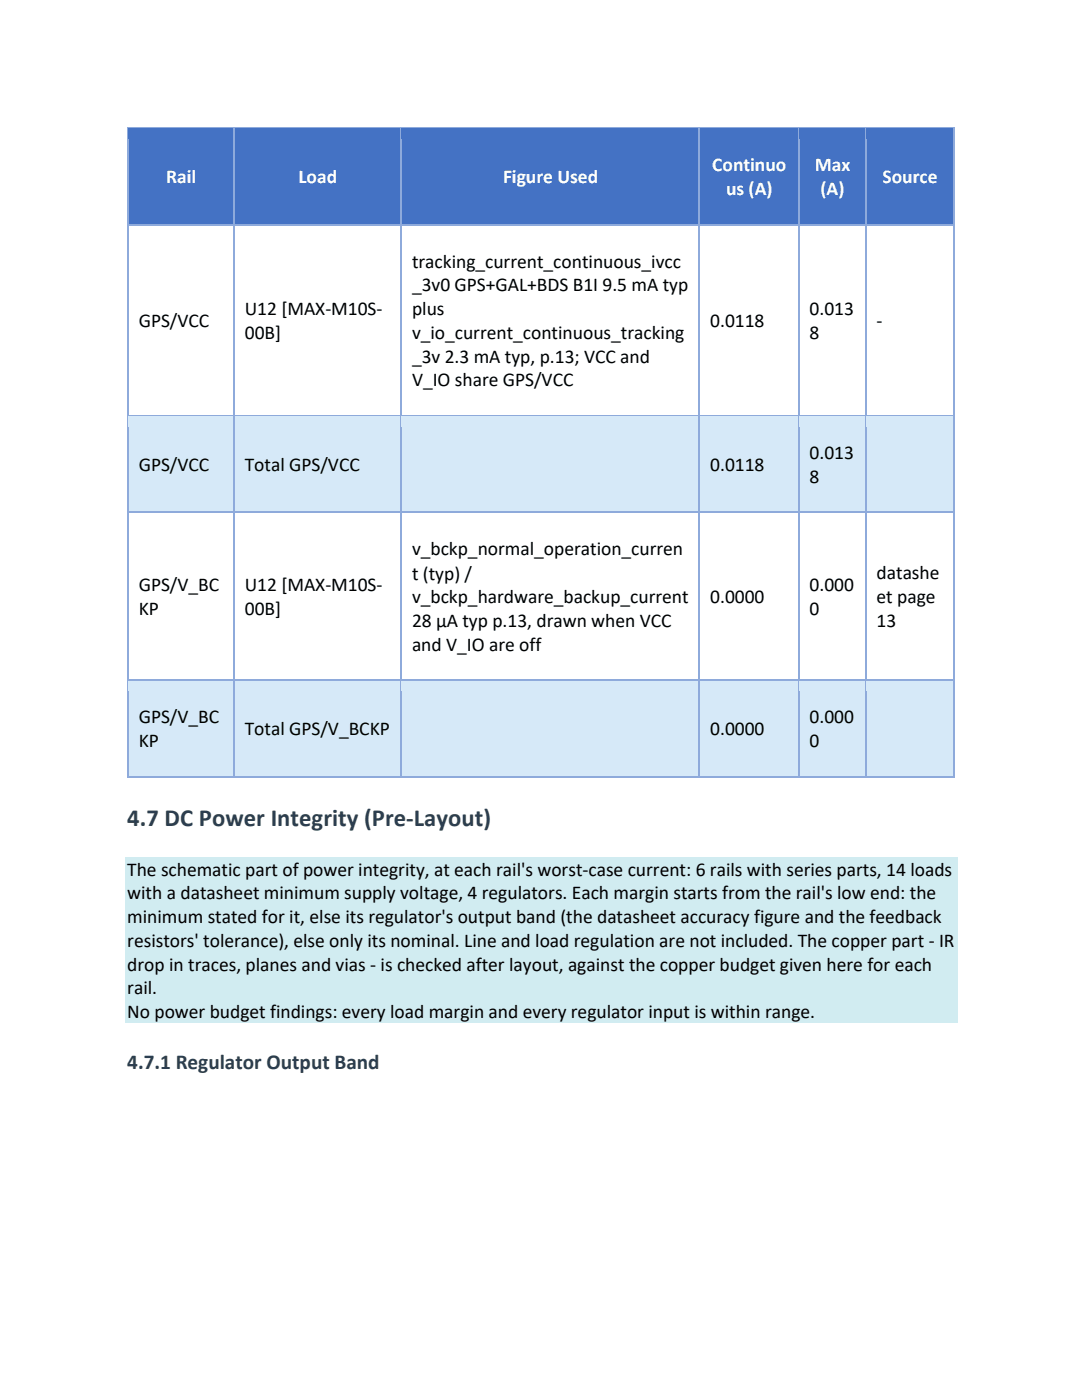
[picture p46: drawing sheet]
<svg xmlns="http://www.w3.org/2000/svg" width="216mm" height="279mm" viewBox="0 0 216 279" stroke-linecap="round" stroke-linejoin="round" font-family="sans-serif">
<defs><g id="words">
<text font-size="4.9" fill="#2c3e50" x="25.4" y="164.8">4.7 DC Power Integrity (Pre-Layout)</text>
<text font-size="4.2" fill="#2c3e50" x="25.4" y="213.3">4.7.1 Regulator Output Band</text>
<g font-size="3.9" fill="#fff">
<text x="142.1" y="34.1">Continuo</text>
<text x="162.6" y="34.1">Max</text>
<text x="33.2" y="36.5">Rail</text>
<text x="59.5" y="36.5">Load</text>
<text x="100.4" y="36.5">Figure Used</text>
<text x="144.9" y="38.9">us (A)</text>
<text x="163.7" y="38.9">(A)</text>
<text x="176.1" y="36.5">Source</text>
</g>
<g font-size="3.9">
<text x="82.2" y="53.4">tracking_current_continuous_ivcc</text>
<text x="82.2" y="58.2">_3v0 GPS+GAL+BDS B1I 9.5 mA typ</text>
<text x="27.7" y="65.3">GPS/VCC</text>
<text x="48.9" y="62.9">U12 [MAX-M10S-</text>
<text x="82.2" y="62.9">plus</text>
<text x="141.7" y="65.3">0.0118</text>
<text x="161.5" y="62.9">0.013</text>
<text x="174.9" y="65.3">-</text>
<text x="48.9" y="67.6">00B]</text>
<text x="82.2" y="67.6">v_io_current_continuous_tracking</text>
<text x="161.5" y="67.6">8</text>
<text x="82.2" y="72.4">_3v 2.3 mA typ, p.13; VCC and</text>
<text x="82.2" y="77.1">V_IO share GPS/VCC</text>
<text x="27.7" y="94">GPS/VCC</text>
<text x="48.9" y="94">Total GPS/VCC</text>
<text x="141.7" y="94">0.0118</text>
<text x="161.5" y="91.6">0.013</text>
<text x="161.5" y="96.4">8</text>
<text x="82.2" y="110.8">v_bckp_normal_operation_curren</text>
<text x="27.7" y="117.9">GPS/V_BC</text>
<text x="48.9" y="117.9">U12 [MAX-M10S-</text>
<text x="82.2" y="115.7">t (typ) /</text>
<text x="161.5" y="117.9">0.000</text>
<text x="174.9" y="115.6">datashe</text>
<text x="27.7" y="122.8">KP</text>
<text x="48.9" y="122.8">00B]</text>
<text x="82.2" y="120.4">v_bckp_hardware_backup_current</text>
<text x="82.2" y="125.1">28 µA typ p.13, drawn when VCC</text>
<text x="141.7" y="120.3">0.0000</text>
<text x="161.5" y="122.8">0</text>
<text x="174.9" y="120.4">et page</text>
<text x="174.9" y="125.1">13</text>
<text x="82.2" y="129.9">and V_IO are off</text>
<text x="27.7" y="144.4">GPS/V_BC</text>
<text x="27.7" y="149.1">KP</text>
<text x="48.9" y="146.7">Total GPS/V_BCKP</text>
<text x="141.7" y="146.7">0.0000</text>
<text x="161.5" y="144.4">0.000</text>
<text x="161.5" y="149.1">0</text>
<text x="25.4" y="174.8">The schematic part of power integrity, at each rail's worst-case current: 6 rails with series parts, 14 loads</text>
<text x="25.4" y="179.5">with a datasheet minimum supply voltage, 4 regulators. Each margin starts from the rail's low end: the</text>
<text x="25.4" y="184.2">minimum stated for it, else its regulator's output band (the datasheet accuracy figure and the feedback</text>
<text x="25.4" y="189">resistors' tolerance), else only its nominal. Line and load regulation are not included. The copper part - IR</text>
<text x="25.4" y="193.7">drop in traces, planes and vias - is checked after layout, against the copper budget given here for each</text>
<text x="25.4" y="198.5">rail.</text>
<text x="25.4" y="203.2">No power budget findings: every load margin and every regulator input is within range.</text>
</g>
</g></defs>
<g fill="#4472c4">
<path d="M25.7 25.7h20.9v19h-20.9z"/>
<path d="M27.7 30.1h16.9v10.1h-16.9z"/>
<path d="M46.8 25.7h33.1v19h-33.1z"/>
<path d="M48.9 30.1h29.1v10.1h-29.1z"/>
<path d="M80.2 25.7h59.3v19h-59.3z"/>
<path d="M82.2 30.1h55.3v10.1h-55.3z"/>
<path d="M139.7 25.7h19.6v19h-19.6z"/>
<path d="M141.7 27.8h15.6v7.3h-15.6z"/>
<path d="M141.7 35.1h15.6v7.5h-15.6z"/>
<path d="M159.5 25.7h13.1v19h-13.1z"/>
<path d="M161.5 27.8h9.2v7.3h-9.2z"/>
<path d="M161.5 35.1h9.2v7.5h-9.2z"/>
<path d="M172.9 25.7h17.3v19h-17.3z"/>
<path d="M174.9 30.1h13.3v10.1h-13.3z"/>
</g>
<path d="M25.5 25.4v2.4" fill="none" stroke="#8eaadb" stroke-width=".25"/>
<path d="M25.4 25.4h.3v.3h-.3z" fill="#8eaadb"/>
<path d="M25.7 25.5h20.9" fill="none" stroke="#8eaadb" stroke-width=".25"/>
<path d="M25.7 25.7h20.9v2.1h-20.9z" fill="#4472c4"/>
<path d="M46.7 25.7v2.1" fill="none" stroke="#8eaadb" stroke-width=".25"/>
<path d="M46.6 25.4h.2v.3h-.2z" fill="#8eaadb"/>
<path d="M46.8 25.5h33.1" fill="none" stroke="#8eaadb" stroke-width=".25"/>
<path d="M46.8 25.7h33.1v2.1h-33.1z" fill="#4472c4"/>
<path d="M80.1 25.7v2.1" fill="none" stroke="#8eaadb" stroke-width=".25"/>
<path d="M79.9 25.4h.3v.3h-.3z" fill="#8eaadb"/>
<path d="M80.2 25.5h59.2" fill="none" stroke="#8eaadb" stroke-width=".25"/>
<path d="M80.2 25.7h59.2v2.1h-59.2z" fill="#4472c4"/>
<path d="M139.6 25.7v2.1" fill="none" stroke="#8eaadb" stroke-width=".25"/>
<path d="M139.4 25.4h.3v.3h-.3z" fill="#8eaadb"/>
<path d="M139.7 25.5h19.6" fill="none" stroke="#8eaadb" stroke-width=".25"/>
<path d="M139.7 25.7h19.6v2.1h-19.6z" fill="#4472c4"/>
<path d="M159.4 25.7v2.1" fill="none" stroke="#8eaadb" stroke-width=".25"/>
<path d="M159.3 25.4h.2v.3h-.2z" fill="#8eaadb"/>
<path d="M159.5 25.5h13.1" fill="none" stroke="#8eaadb" stroke-width=".25"/>
<path d="M159.5 25.7h13.1v2.1h-13.1z" fill="#4472c4"/>
<path d="M172.8 25.7v2.1" fill="none" stroke="#8eaadb" stroke-width=".25"/>
<path d="M172.6 25.4h.3v.3h-.3z" fill="#8eaadb"/>
<path d="M172.9 25.5h17.3" fill="none" stroke="#8eaadb" stroke-width=".25"/>
<path d="M172.9 25.7h17.3v2.1h-17.3z" fill="#4472c4"/>
<path d="M190.3 25.4v2.4" fill="none" stroke="#8eaadb" stroke-width=".25"/>
<path d="M190.2 25.4h.2v.3h-.2z" fill="#8eaadb"/>
<path d="M25.6 42.6h21.1v2.1h-21.1z" fill="#4472c4"/>
<path d="M25.5 27.8v16.9" fill="none" stroke="#8eaadb" stroke-width=".25"/>
<path d="M46.7 42.6h33.4v2.1h-33.4z" fill="#4472c4"/>
<path d="M46.7 27.8v16.9" fill="none" stroke="#8eaadb" stroke-width=".25"/>
<path d="M80.1 42.6h59.5v2.1h-59.5z" fill="#4472c4"/>
<path d="M80.1 27.8v16.9" fill="none" stroke="#8eaadb" stroke-width=".25"/>
<path d="M139.6 42.6h19.8v2.1h-19.8z" fill="#4472c4"/>
<path d="M139.6 27.8v16.9" fill="none" stroke="#8eaadb" stroke-width=".25"/>
<path d="M159.4 42.6h13.4v2.1h-13.4z" fill="#4472c4"/>
<path d="M159.4 27.8v16.9" fill="none" stroke="#8eaadb" stroke-width=".25"/>
<path d="M172.8 42.6h17.5v2.1h-17.5z" fill="#4472c4"/>
<g fill="none" stroke="#8eaadb" stroke-width=".25">
<path d="M172.8 27.8v55.1M190.3 27.8v55.1M25.5 44.7v38.2M25.7 44.8h20.9M46.7 44.7v38.2M46.8 44.8h33.1M80.1 44.7v38.2M80.2 44.8h59.2M139.6 44.7v38.2M139.7 44.8h19.6M159.4 44.7v38.2M159.5 44.8h13.1"/>
<path d="M172.9 44.8h17.3"/>
</g>
<g fill="#d6e9f8">
<path d="M25.7 83.1h20.9v19h-20.9z"/>
<path d="M27.7 87.6h16.9v10h-16.9z"/>
<path d="M46.8 83.1h33.1v19h-33.1z"/>
<path d="M48.9 87.6h29.1v10h-29.1z"/>
<path d="M80.2 83.1h59.3v19h-59.3z"/>
<path d="M139.7 83.1h19.6v19h-19.6z"/>
<path d="M141.7 87.6h15.6v10h-15.6z"/>
<path d="M159.5 83.1h13.1v19h-13.1z"/>
<path d="M161.5 85.3h9.2v7.3h-9.2z"/>
<path d="M161.5 92.6h9.2v7.4h-9.2z"/>
<path d="M172.9 83.1h17.3v19h-17.3z"/>
</g>
<path d="M25.5 82.9v2.4M25.7 83h20.9" fill="none" stroke="#8eaadb" stroke-width=".25"/>
<path d="M25.7 83.1h20.9v2.2h-20.9z" fill="#d6e9f8"/>
<path d="M46.7 82.9v2.4M46.8 83h33.1" fill="none" stroke="#8eaadb" stroke-width=".25"/>
<path d="M46.8 83.1h33.1v2.2h-33.1z" fill="#d6e9f8"/>
<path d="M80.1 82.9v2.4M80.2 83h59.2" fill="none" stroke="#8eaadb" stroke-width=".25"/>
<path d="M80.2 83.1h59.2v2.2h-59.2z" fill="#d6e9f8"/>
<path d="M139.6 82.9v2.4M139.7 83h19.6" fill="none" stroke="#8eaadb" stroke-width=".25"/>
<path d="M139.7 83.1h19.6v2.2h-19.6z" fill="#d6e9f8"/>
<path d="M159.4 82.9v2.4M159.5 83h13.1" fill="none" stroke="#8eaadb" stroke-width=".25"/>
<path d="M159.5 83.1h13.1v2.2h-13.1z" fill="#d6e9f8"/>
<path d="M172.8 82.9v2.4M172.9 83h17.3" fill="none" stroke="#8eaadb" stroke-width=".25"/>
<path d="M172.9 83.1h17.3v2.2h-17.3z" fill="#d6e9f8"/>
<path d="M190.3 82.9v2.4" fill="none" stroke="#8eaadb" stroke-width=".25"/>
<path d="M25.6 100h21.1v2.1h-21.1z" fill="#d6e9f8"/>
<path d="M25.5 85.3v16.8" fill="none" stroke="#8eaadb" stroke-width=".25"/>
<path d="M46.7 100h33.4v2.1h-33.4z" fill="#d6e9f8"/>
<path d="M46.7 85.3v16.8" fill="none" stroke="#8eaadb" stroke-width=".25"/>
<path d="M80.1 100h59.5v2.1h-59.5z" fill="#d6e9f8"/>
<path d="M80.1 85.3v16.8" fill="none" stroke="#8eaadb" stroke-width=".25"/>
<path d="M139.6 100h19.8v2.1h-19.8z" fill="#d6e9f8"/>
<path d="M139.6 85.3v16.8" fill="none" stroke="#8eaadb" stroke-width=".25"/>
<path d="M159.4 100h13.4v2.1h-13.4z" fill="#d6e9f8"/>
<path d="M159.4 85.3v16.8" fill="none" stroke="#8eaadb" stroke-width=".25"/>
<path d="M172.8 100h17.5v2.1h-17.5z" fill="#d6e9f8"/>
<g fill="none" stroke="#8eaadb" stroke-width=".25">
<path d="M172.8 85.3v50.3M190.3 85.3v50.3M25.5 102.1v33.5M25.7 102.2h20.9M46.7 102.1v33.5M46.8 102.2h33.1M80.1 102.1v33.5M80.2 102.2h59.2M139.6 102.1v33.5M139.7 102.2h19.6M159.4 102.1v33.5M159.5 102.2h13.1"/>
<path d="M172.9 102.2h17.3"/>
</g>
<g fill="#d6e9f8">
<path d="M25.7 135.9h20.9v19h-20.9z"/>
<path d="M27.7 138h16.9v7.4h-16.9z"/>
<path d="M27.7 145.4h16.9v7.3h-16.9z"/>
<path d="M46.8 135.9h33.1v19h-33.1z"/>
<path d="M48.9 140.4h29.1v10h-29.1z"/>
<path d="M80.2 135.9h59.3v19h-59.3z"/>
<path d="M139.7 135.9h19.6v19h-19.6z"/>
<path d="M141.7 140.4h15.6v10h-15.6z"/>
<path d="M159.5 135.9h13.1v19h-13.1z"/>
<path d="M161.5 138h9.2v7.4h-9.2z"/>
<path d="M161.5 145.4h9.2v7.3h-9.2z"/>
<path d="M172.9 135.9h17.3v19h-17.3z"/>
</g>
<path d="M25.5 135.6v2.4M25.7 135.8h20.9" fill="none" stroke="#8eaadb" stroke-width=".25"/>
<path d="M25.7 135.9h20.9v2.1h-20.9z" fill="#d6e9f8"/>
<path d="M46.7 135.6v2.4M46.8 135.8h33.1" fill="none" stroke="#8eaadb" stroke-width=".25"/>
<path d="M46.8 135.9h33.1v2.1h-33.1z" fill="#d6e9f8"/>
<path d="M80.1 135.6v2.4M80.2 135.8h59.2" fill="none" stroke="#8eaadb" stroke-width=".25"/>
<path d="M80.2 135.9h59.2v2.1h-59.2z" fill="#d6e9f8"/>
<path d="M139.6 135.6v2.4M139.7 135.8h19.6" fill="none" stroke="#8eaadb" stroke-width=".25"/>
<path d="M139.7 135.9h19.6v2.1h-19.6z" fill="#d6e9f8"/>
<path d="M159.4 135.6v2.4M159.5 135.8h13.1" fill="none" stroke="#8eaadb" stroke-width=".25"/>
<path d="M159.5 135.9h13.1v2.1h-13.1z" fill="#d6e9f8"/>
<path d="M172.8 135.6v2.4M172.9 135.8h17.3" fill="none" stroke="#8eaadb" stroke-width=".25"/>
<path d="M172.9 135.9h17.3v2.1h-17.3z" fill="#d6e9f8"/>
<path d="M190.3 135.6v2.4" fill="none" stroke="#8eaadb" stroke-width=".25"/>
<path d="M25.6 152.7h21.1v2.2h-21.1z" fill="#d6e9f8"/>
<path d="M25.5 138v16.9" fill="none" stroke="#8eaadb" stroke-width=".25"/>
<path d="M25.4 154.9h.3v.2h-.3z" fill="#8eaadb"/>
<path d="M25.7 155h20.9" fill="none" stroke="#8eaadb" stroke-width=".25"/>
<path d="M46.7 152.7h33.4v2.2h-33.4z" fill="#d6e9f8"/>
<path d="M46.7 138v16.9" fill="none" stroke="#8eaadb" stroke-width=".25"/>
<path d="M46.6 154.9h.2v.2h-.2z" fill="#8eaadb"/>
<path d="M46.8 155h33.1" fill="none" stroke="#8eaadb" stroke-width=".25"/>
<path d="M80.1 152.7h59.5v2.2h-59.5z" fill="#d6e9f8"/>
<path d="M80.1 138v16.9" fill="none" stroke="#8eaadb" stroke-width=".25"/>
<path d="M79.9 154.9h.3v.2h-.3z" fill="#8eaadb"/>
<path d="M80.2 155h59.2" fill="none" stroke="#8eaadb" stroke-width=".25"/>
<path d="M139.6 152.7h19.8v2.2h-19.8z" fill="#d6e9f8"/>
<path d="M139.6 138v16.9" fill="none" stroke="#8eaadb" stroke-width=".25"/>
<path d="M139.4 154.9h.3v.2h-.3z" fill="#8eaadb"/>
<path d="M139.7 155h19.6" fill="none" stroke="#8eaadb" stroke-width=".25"/>
<path d="M159.4 152.7h13.4v2.2h-13.4z" fill="#d6e9f8"/>
<path d="M159.4 138v16.9" fill="none" stroke="#8eaadb" stroke-width=".25"/>
<path d="M159.3 154.9h.2v.2h-.2z" fill="#8eaadb"/>
<path d="M159.5 155h13.1" fill="none" stroke="#8eaadb" stroke-width=".25"/>
<path d="M172.8 152.7h17.5v2.2h-17.5z" fill="#d6e9f8"/>
<path d="M172.8 138v16.9" fill="none" stroke="#8eaadb" stroke-width=".25"/>
<path d="M172.6 154.9h.3v.2h-.3z" fill="#8eaadb"/>
<path d="M190.3 138v16.9M172.9 155h17.3" fill="none" stroke="#8eaadb" stroke-width=".25"/>
<path d="M190.2 154.9h.2v.2h-.2z" fill="#8eaadb"/>
<g fill="#d1ecf1">
<path d="M24.9 171h166.1v4.8h-166.1z"/>
<path d="M24.9 175.8h166.1v4.7h-166.1z"/>
<path d="M24.9 180.5h166.1v4.8h-166.1z"/>
<path d="M24.9 185.3h166.1v4.7h-166.1z"/>
<path d="M24.9 190h166.1v4.7h-166.1z"/>
<path d="M24.9 194.7h166.1v4.8h-166.1z"/>
<path d="M24.9 199.5h166.1v4.7h-166.1z"/>
</g>
<use href="#words"/>
</svg>
